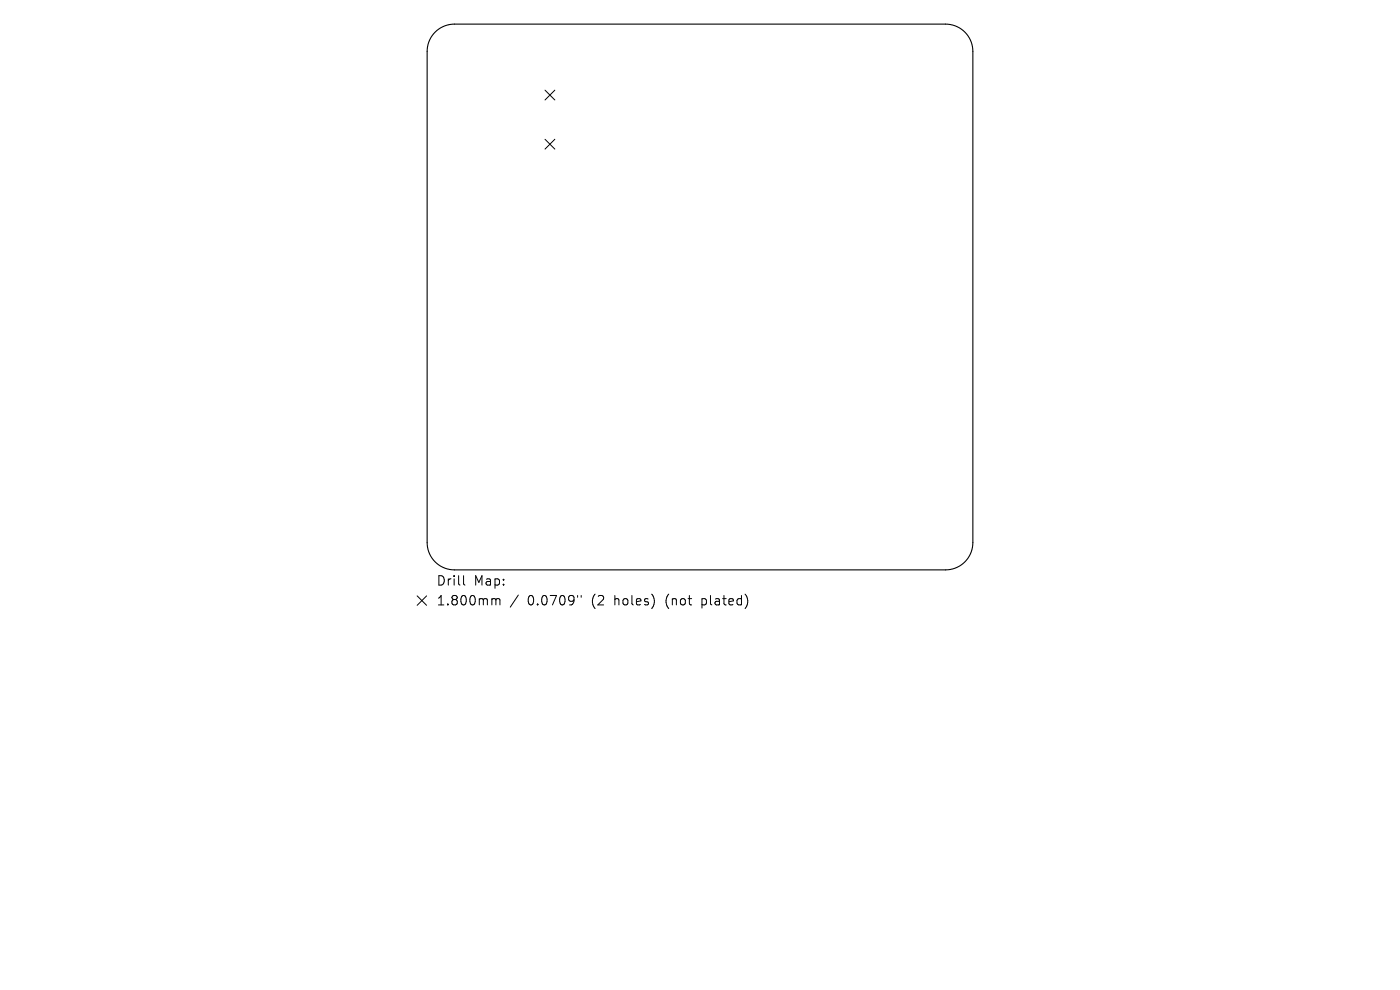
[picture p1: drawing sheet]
<svg xmlns="http://www.w3.org/2000/svg" width="297mm" height="210mm" viewBox="0 0 297 210" stroke-linecap="round" stroke-linejoin="round" font-family="sans-serif">
<defs><g id="words">
<g font-size="2.8">
<text x="92.5" y="124.5">Drill</text>
<text x="100.5" y="124.5">Map:</text>
<text x="92.5" y="128.7">1.800mm</text>
<text x="111.9" y="128.7">0.0709&quot;</text>
<text x="125.7" y="128.7">(2</text>
<text x="130.6" y="128.7">holes)</text>
<text x="141.7" y="128.7">(not</text>
<text x="149.5" y="128.7">plated)</text>
</g>
</g></defs>
<path d="M92.3 6.8a5.8 5.8 0 0 1 4.1-1.7h104.2a5.8 5.8 0 0 1 5.8 5.8v104.2a5.8 5.8 0 0 1-5.8 5.8h-104.2a5.8 5.8 0 0 1-5.8-5.8v-104.2a5.8 5.8 0 0 1 1.7-4.1z" fill="none" stroke="#000" stroke-width=".23"/>
<g fill="none" stroke="#000" stroke-width=".21">
<path d="M115.6 19.1l2.1 2.1M117.7 19.1l-2.1 2.1M115.6 29.5l2.1 2.1M117.7 29.5l-2.1 2.1M88.5 126.4l2 2M90.5 126.4l-2 2M98.3 122.1v1.7l.3 .3M104.6 127h.3l.3 .3M105.2 127.3l.3-.3 .5 .1 .1 1.2M105.2 127.3v1M110 126.2l-1.8 2.6M122.5 126.3v.4"/>
<path d="M123.3 126.3v.4"/>
</g>
<use href="#words"/>
</svg>
